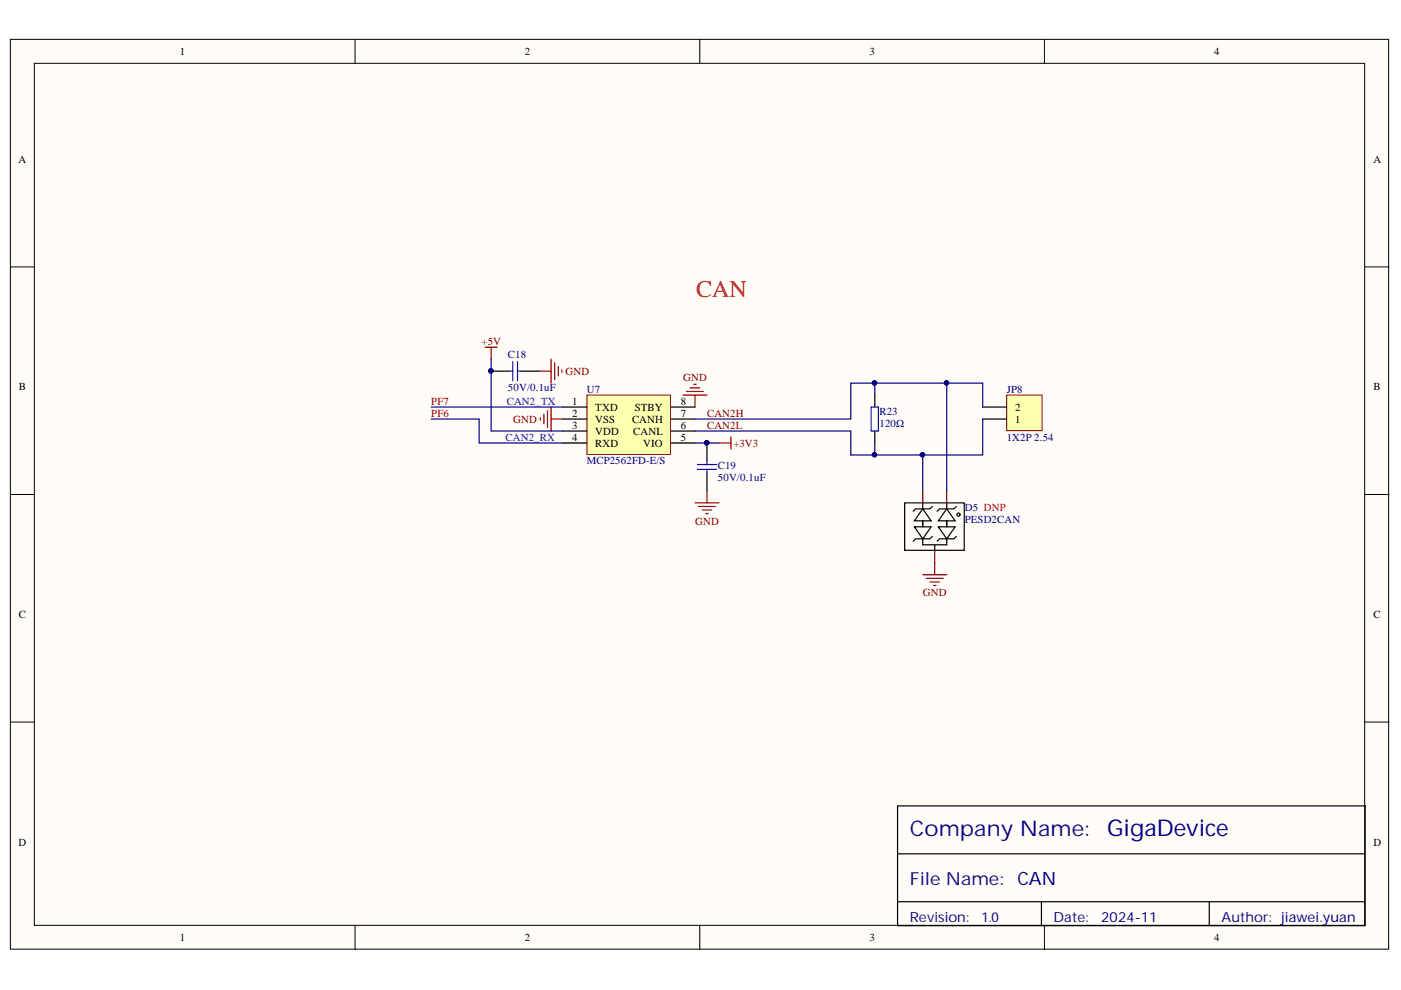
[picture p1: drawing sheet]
<svg xmlns="http://www.w3.org/2000/svg" width="297mm" height="210mm" viewBox="0 0 297 210" stroke-linecap="round" stroke-linejoin="round" font-family="sans-serif">
<defs><g id="words">
<text font-size="5.1" fill="#f00" x="147.6" y="62.9">CAN</text>
<text font-size="4.9" fill="#000080" x="234.8" y="177.3">GigaDevice</text>
<text font-size="4.6" fill="#11037f" x="192.9" y="177.3">Company Name:</text>
<text font-size="3.9" fill="#000080" x="215.7" y="187.7">CAN</text>
<text font-size="3.8" fill="#11037f" x="192.9" y="187.7">File Name:</text>
<g font-size="3" fill="#11037f">
<text x="192.9" y="195.5">Revision:</text>
<text x="223.3" y="195.5">Date:</text>
<text x="259" y="195.5">Author: jiawei.yuan</text>
</g>
<text font-size="3" fill="#000080" x="233.5" y="195.5">2024-11</text>
<text font-size="2.9" fill="#000080" x="208.1" y="195.5">1.0</text>
<g font-size="2.3">
<text x="38.2" y="11.7">1</text>
<text x="111.2" y="11.7">2</text>
<text x="184.3" y="11.7">3</text>
<text x="257.4" y="11.7">4</text>
<text x="3.9" y="34.5">A</text>
<text x="291.2" y="34.5">A</text>
<text x="4" y="82.8">B</text>
<text x="291.2" y="82.8">B</text>
<text x="121.3" y="88.3">2</text>
<text x="121.3" y="85.8">1</text>
<text x="126.2" y="89.6">VSS</text>
<text x="126.2" y="87.1">TXD</text>
<text x="134" y="89.6">CANH</text>
<text x="134.6" y="87.1">STBY</text>
<text x="144.3" y="88.3">7</text>
<text x="144.3" y="85.8">8</text>
<text x="215.2" y="89.6">1</text>
<text x="215.2" y="87.1">2</text>
<text x="121.3" y="93.4">4</text>
<text x="121.3" y="90.9">3</text>
<text x="126.2" y="94.7">RXD</text>
<text x="126.2" y="92.1">VDD</text>
<text x="134.3" y="92.1">CANL</text>
<text x="136.4" y="94.7">VIO</text>
<text x="144.3" y="93.4">5</text>
<text x="144.3" y="90.9">6</text>
<text x="4" y="131">C</text>
<text x="291.2" y="131">C</text>
<text x="3.9" y="179.3">D</text>
<text x="291.2" y="179.3">D</text>
<text x="38.2" y="199.6">1</text>
<text x="111.2" y="199.6">2</text>
<text x="184.3" y="199.6">3</text>
<text x="257.4" y="199.6">4</text>
</g>
<g font-size="2.3" fill="#800000">
<text x="102.1" y="73.1">+5V</text>
<text x="119.9" y="79.5">GND</text>
<text x="144.8" y="80.7">GND</text>
<text x="91.5" y="85.8">PF7</text>
<text x="91.5" y="88.3">PF6</text>
<text x="108.8" y="89.6">GND</text>
<text x="149.9" y="88.3">CAN2H</text>
<text x="149.9" y="90.9">CAN2L</text>
<text x="155.5" y="94.7">+3V3</text>
<text x="147.4" y="111.2">GND</text>
<text x="195.7" y="126.5">GND</text>
</g>
<g font-size="2.3" fill="#000080">
<text x="107.7" y="75.9">C18</text>
<text x="107.7" y="83">50V/0.1uF</text>
<text x="124.4" y="83.3">U7</text>
<text x="213.4" y="83.3">JP8</text>
<text x="186.5" y="88.1">R23</text>
<text x="186.5" y="90.6">120Ω</text>
<text x="213.4" y="93.4">1X2P 2.54</text>
<text x="124.4" y="98.5">MCP2562FD-E/S</text>
<text x="152.2" y="99.5">C19</text>
<text x="152.2" y="102">50V/0.1uF</text>
<text x="204.6" y="108.4">D5 DNP</text>
<text x="204.6" y="111">PESD2CAN</text>
</g>
<g font-size="2.3" fill="#00f">
<text x="107.4" y="85.8">CAN2_TX</text>
<text x="107.2" y="93.4">CAN2_RX</text>
</g>
</g></defs>
<g fill="#fffcf8" stroke="#000" stroke-width=".21">
<path d="M2.2 8.3h292.2v192.9h-292.2z"/>
<path d="M7.3 13.4h282v182.8h-282z"/>
</g>
<path d="M75.3 8.3v5.1M148.4 8.3v5.1M221.4 8.3v5.1M2.2 56.6h5.1M289.4 56.6h5.1M2.2 104.8h5.1M289.4 104.8h5.1M2.2 153.1h5.1M289.4 153.1h5.1M75.3 196.3v5M148.4 196.3v5M221.4 196.3v5" fill="none" stroke="#000" stroke-width=".21"/>
<path d="M185.5 83.8v2.5M185.5 91.4v2.5M190.3 170.9h99.1v25.4h-99.1zM190.3 181h99.1M190.3 191.2h99.1M220.8 191.2v5.1M256.4 191.2v5.1" fill="none" stroke="#000" stroke-width=".25"/>
<path d="M144.8 83.8h5.1M145.6 83h3.5M146.3 82.2h2.1M147.1 81.5h.5M147.3 83.8v2.5" fill="none" stroke="#800000" stroke-width=".25"/>
<path d="M184.7 86.3h1.5v5.1h-1.5z" fill="none" stroke="#00f" stroke-width=".25"/>
<path d="M213.4 83.8h7.6v7.5h-7.6z" fill="#ffffb0" stroke="#800000" stroke-width=".21"/>
<path d="M104.1 78.7h3.8M110.5 78.7h3.8M208.3 88.8h5.1M208.3 86.3h5.1" fill="none" stroke="#000" stroke-width=".25"/>
<path d="M114.3 78.7h2.5M116.8 76.2v5M117.6 76.9v3.6M118.4 77.7v2M119.1 78.4v.5M114.6 88.6v.5M115.3 87.8v2.1M116.1 87.1v3.5M116.8 86.3v5.1M116.8 88.8h2.6" fill="none" stroke="#800000" stroke-width=".25"/>
<circle cx="104.1" cy="78.6" r=".46" fill="#000080" stroke="#000080" stroke-width=".21"/>
<path d="M107.9 78.7h.8M108.7 76.7v4M109.7 78.7h.8M109.7 76.7v4" fill="none" stroke="#00f" stroke-width=".25"/>
<path d="M124.4 83.8h17.8v12.6h-17.8z" fill="#ffffb0" stroke="#800000" stroke-width=".21"/>
<g fill="none" stroke="#000" stroke-width=".25">
<path d="M119.4 88.8h5.1M119.4 93.9h5.1M119.4 91.4h5.1M119.4 86.3h5.1M142.3 88.8h5M142.3 93.9h5M142.3 91.4h5M142.3 86.3h5M149.9 93.9v3.8M149.9 100.3v3.8M191.8 106.6h12.6v10.1h-12.6zM193.9 111.7h3.5l-1.8 2.5z"/>
<path d="M195.6 107.9l1.8 2.5h-3.5zM195.6 114.2v1.3h5.1v-1.3M195.6 106.6v1.3M195.6 110.4v1.3M197.7 107.4l-.5 .5h-3.1l-.5 .5M197.7 113.7l-.5 .5h-3.1l-.5 .6M198.2 115.5v1.3M198.9 111.7h3.6l-1.8 2.5zM200.7 107.9l1.8 2.5h-3.6zM200.7 106.6v1.3M200.7 110.4v1.3M202.8 107.4l-.6 .5h-3l-.5 .5"/>
<path d="M202.8 113.7l-.6 .5h-3l-.5 .6"/>
<circle cx="203.2" cy="109.1" r=".33"/>
</g>
<g fill="none" stroke="#800000" stroke-width=".25">
<path d="M102.9 73.6h2.5M104.1 73.6v2.6M152.4 93.9h2.6M155 92.7v2.5M147.3 106.6h5.1M148.1 107.4h3.6M148.9 108.1h2M149.6 108.9h.5M149.9 104.1v2.5M198.2 119.3v2.6M195.6 121.9h5.1M196.4 122.6h3.6"/>
<path d="M197.2 123.4h2M197.9 124.1h.5"/>
</g>
<path d="M195.6 104.1v2.5M198.2 116.8v2.5M200.7 104.1v2.5" fill="none" stroke="#800" stroke-width=".25"/>
<path d="M104.1 76.2v15.2h15.3M91.4 88.8h10.2v5.1h17.8M91.4 86.3h28M147.3 91.4h33.1v5.1h5.1v-2.6M147.3 93.9h5.1M185.5 83.8v-2.6h-5.1v7.6h-33.1M185.5 81.2h22.8v5.1M195.6 96.5v7.6M200.7 81.2v22.9M208.3 88.8v7.7h-22.8" fill="none" stroke="#000080" stroke-width=".25"/>
<g fill="#000080" stroke="#000080" stroke-width=".21">
<circle cx="185.4" cy="81.2" r=".46"/>
<circle cx="185.4" cy="96.4" r=".46"/>
<circle cx="104.1" cy="78.6" r=".46"/>
<circle cx="195.6" cy="96.4" r=".46"/>
<circle cx="200.7" cy="81.2" r=".46"/>
<circle cx="149.8" cy="93.9" r=".46"/>
</g>
<path d="M147.9 98.5h4M147.9 99.5h4M149.9 97.7v.8M149.9 99.5v.8" fill="none" stroke="#00f" stroke-width=".25"/>
<use href="#words"/>
</svg>
